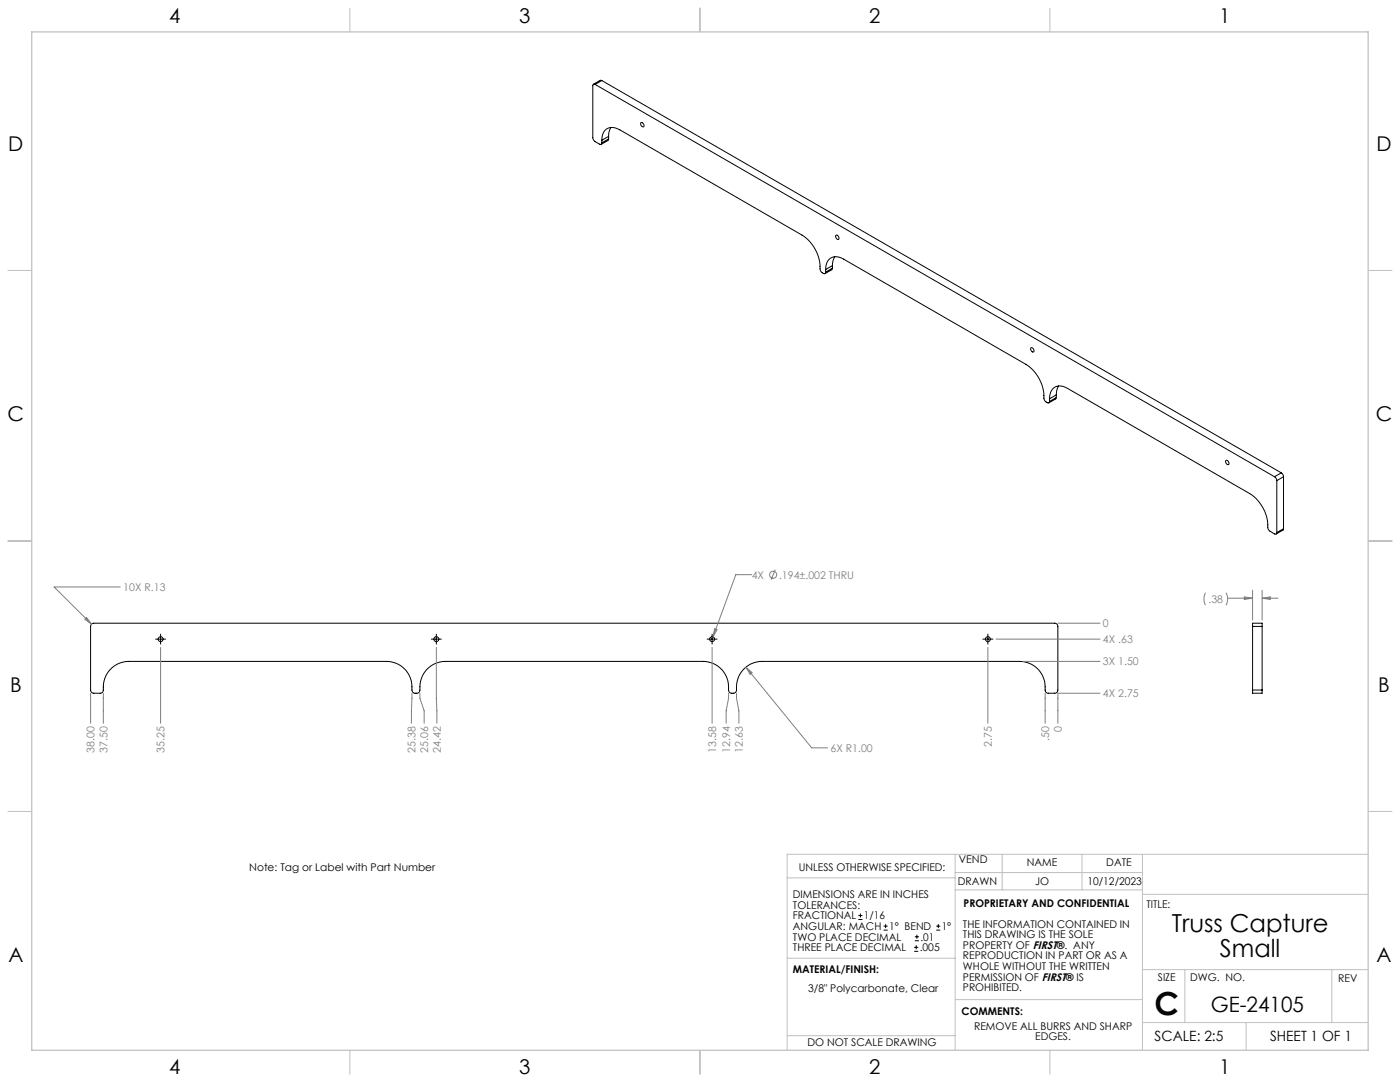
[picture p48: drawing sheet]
<svg xmlns="http://www.w3.org/2000/svg" width="559mm" height="432mm" viewBox="0 0 559 432" stroke-linecap="round" stroke-linejoin="round" font-family="sans-serif">
<defs><g id="words">
<text font-size="12.7" x="460.9" y="405.2">C</text>
<g font-size="9.9">
<text x="467.7" y="372">Truss Capture</text>
<text x="486.9" y="381.9">Small</text>
</g>
<text font-size="8.5" x="483.2" y="404">GE-24105</text>
<g font-size="8.1">
<text x="67.6" y="9.3">4</text>
<text x="207.3" y="9.3">3</text>
<text x="347" y="9.3">2</text>
<text x="486.7" y="9.3">1</text>
<text x="3.3" y="60.1">D</text>
<text x="549.4" y="60.1">D</text>
<text x="3" y="168">C</text>
<text x="549.1" y="168">C</text>
<text x="4" y="276">B</text>
<text x="550.1" y="276">B</text>
<text x="3.3" y="383.9">A</text>
<text x="549.4" y="383.9">A</text>
<text x="67.6" y="428.4">4</text>
<text x="207.3" y="428.4">3</text>
<text x="347" y="428.4">2</text>
<text x="486.7" y="428.4">1</text>
</g>
<g font-size="5.6">
<text x="460.9" y="415.2">SCALE: 2:5</text>
<text x="507" y="415.2">SHEET 1 OF 1</text>
</g>
<g font-size="4.2" fill="#808080">
<text x="300.1" y="230.9">4X</text>
<text x="310.9" y="230.9">.194±.002 THRU</text>
<text x="49.2" y="235.8">10X R.13</text>
<text x="482.4" y="240.6">.38</text>
<text x="440.2" y="250.3">0</text>
<text x="440.2" y="256.7">4X .63</text>
<text x="440.2" y="265.5">3X 1.50</text>
<text x="440.2" y="278.2">4X 2.75</text>
<text x="423.9" y="292.2" transform="rotate(-90 423.9 292.2)">0</text>
<text x="395.9" y="298" transform="rotate(-90 395.9 298)">2.75</text>
<text x="418.8" y="295.7" transform="rotate(-90 418.8 295.7)">.50</text>
<text x="37.8" y="300.4" transform="rotate(-90 37.8 300.4)">38.00</text>
<text x="42.9" y="300.4" transform="rotate(-90 42.9 300.4)">37.50</text>
<text x="65.7" y="300.4" transform="rotate(-90 65.7 300.4)">35.25</text>
<text x="165.8" y="300.4" transform="rotate(-90 165.8 300.4)">25.38</text>
<text x="170.9" y="300.4" transform="rotate(-90 170.9 300.4)">25.06</text>
<text x="176" y="300.4" transform="rotate(-90 176 300.4)">24.42</text>
<text x="285.9" y="300.4" transform="rotate(-90 285.9 300.4)">13.58</text>
<text x="291.5" y="300.4" transform="rotate(-90 291.5 300.4)">12.94</text>
<text x="296.6" y="300.4" transform="rotate(-90 296.6 300.4)">12.63</text>
<text x="331.5" y="300.1">6X R1.00</text>
</g>
<g font-size="4.2">
<text x="99.5" y="347.6">Note: Tag or Label with Part Number</text>
<text x="318.8" y="347.7">UNLESS OTHERWISE SPECIFIED:</text>
<text x="382.7" y="344.5">VEND</text>
<text x="409.9" y="345.7">NAME</text>
<text x="441.6" y="345.7">DATE</text>
<text x="382.3" y="353.3">DRAWN</text>
<text x="413.2" y="353.3">JO</text>
<text x="434" y="353.3">10/12/2023</text>
<text x="316.5" y="358.5">DIMENSIONS ARE IN INCHES</text>
<text x="316.5" y="362.7">TOLERANCES:</text>
<text x="384.6" y="361.9">PROPRIETARY AND CONFIDENTIAL</text>
<text x="457.6" y="362.3">TITLE:</text>
<text x="316.5" y="371.2">ANGULAR: MACH</text>
<text x="316.5" y="366.9">FRACTIONAL</text>
<text x="344.8" y="366.9">1/16</text>
<text x="354.9" y="371.2">1° BEND</text>
<text x="375.9" y="371.2">1°</text>
<text x="384.4" y="370.2">THE INFORMATION CONTAINED IN</text>
<text x="316.5" y="375.4">TWO PLACE DECIMAL</text>
<text x="367.4" y="375.4">.01</text>
<text x="384.4" y="374.4">THIS DRAWING IS THE SOLE</text>
<text x="316.5" y="379.6">THREE PLACE DECIMAL</text>
<text x="367.1" y="379.6">.005</text>
<text x="384.4" y="378.6">PROPERTY OF FIRST®. ANY</text>
<text x="384.4" y="382.9">REPRODUCTION IN PART OR AS A</text>
<text x="316.5" y="388.4">MATERIAL/FINISH:</text>
<text x="384.4" y="387.1">WHOLE WITHOUT THE WRITTEN</text>
<text x="322.6" y="395.8">3/8&quot; Polycarbonate, Clear</text>
<text x="384.4" y="391.3">PERMISSION OF FIRST® IS</text>
<text x="384.4" y="395.6">PROHIBITED.</text>
<text x="462.2" y="391.3">SIZE</text>
<text x="475.1" y="391.3">DWG. NO.</text>
<text x="534.1" y="391.8">REV</text>
<text x="383.8" y="405.1">COMMENTS:</text>
<text x="388.8" y="410.9">REMOVE ALL BURRS AND SHARP</text>
<text x="322.3" y="417.6">DO NOT SCALE DRAWING</text>
<text x="413.2" y="415.2">EDGES.</text>
</g>
</g></defs>
<g fill="none" stroke="#c0c0c0" stroke-width=".4">
<path d="M139.7 3.2v9.5M279.4 3.2v9.5M419.1 3.2v9.5M3.1 107.9h9.6M546.1 107.9h9.5M3.1 215.9h9.6M546.1 215.9h9.5M3.1 323.8h9.6M546.1 323.8h9.5M314.2 350.3h67M381.2 340.9v78.2M381.2 355.1h74.8"/>
<path d="M381.2 348.2h74.8M400 340.9v14.2M431.9 340.9v14.2M456 340.9v78.2M456 356.9h90.1M546.1 340.9h-231.9v78.2M314.2 382.4h67.2M381.2 398.9h74.8M456 387h90.1M472.9 387v21.1M531.6 387v21.1M139.7 419.1v9.6"/>
<path d="M279.4 419.1v9.6M314.2 413.3h67M419.1 419.1v9.6M456 408.1h90.1M497.4 408.1v11"/>
</g>
<path d="M12.7 12.7h533.4v406.4h-533.4z" fill="none" stroke="#c0c0c0" stroke-width=".5"/>
<g fill="none" stroke="#000" stroke-width=".4">
<path d="M237.5 33.7a.56 .56 0 0 0-.6-.1 .56 .56 0 0 0-.3 .6v20.8l.6 1.2 2.1 1.3a.54 .54 0 0 0 .7 .1 .54 .54 0 0 0 .2-.6M237.5 33.7l271.2 156.6M240.2 32.1h-.6l-2.7 1.5M240.2 32.1l-2.7 1.6M240.2 32.1l271.2 156.6M240.2 56a4.4 4.4 0 0 1 2.1-4.7 4.4 4.4 0 0 1 5.1 .5l72.7 42a16.6 16.6 0 0 1 7.4 14.2l1.2 1.1a.53 .53 0 0 0 .6 .1 .53 .53 0 0 0 .3-.6M240.2 56v1M242.9 55.5l-.3 .6-2.6 1.5M242.9 54.4l-2.7 1.6M242.9 55.5l-2.7 1.5M242.9 54.4v1.1M243.8 50.9l-.7 1.7-.2 1.8"/>
<path d="M255.9 48.9a1.03 1.03 0 0 1 1 .6 1.03 1.03 0 0 1-.3 1.2l-.7-.6zM333.7 93.8a1.02 1.02 0 0 1 1 .7 1.02 1.02 0 0 1-.2 1.1l-.9-1zM329.6 107.6a4.4 4.4 0 0 1 2.1-4.7 4.4 4.4 0 0 1 5.1 .5l72.7 42a16.6 16.6 0 0 1 7.3 14.2l.4 .6a1.19 1.19 0 0 0 1.6 .5l.1-.5M329.6 107.6v1M332.2 107l-.2 .6-2.7 1.6M332.2 106l-2.6 1.6M332.2 107l-2.6 1.6M332.2 106v1M333.2 102.4l-.7 1.7-.3 1.9M411.6 138.8a.99 .99 0 0 1 1 .6 .99 .99 0 0 1-.3 1.1l-.7-.6-.3-.7zM418.9 159.1a4.4 4.4 0 0 1 2.1-4.6 4.4 4.4 0 0 1 5.1 .5l72.7 42a16.3 16.3 0 0 1 7.4 14.1l.6 .8 1.9 1.2a.58 .58 0 0 0 .6 0 .58 .58 0 0 0 .3-.6M418.9 159.1v1.1"/>
<path d="M421.6 158.6l-.1 .5-2.9 1.7M421.6 157.6l-2.7 1.5M421.6 158.6l-2.7 1.6M421.6 157.6v1M422.6 154l-.8 1.7-.2 1.9M489.4 183.7a1.01 1.01 0 0 1 1 .6 1.01 1.01 0 0 1-.3 1.2l-.9-1zM508.7 190.3l.5 .4 .4 1.1M509.6 191.8v20.7M511.4 188.7l.7 .7 .2 .9M511.4 188.7l-2.7 1.6M512.3 190.3l-2.7 1.5M512.3 190.3v20.7"/>
<path d="M512.3 211l-.1 .5-2.9 1.6M512.3 211l-2.7 1.5M36.4 249.3l1-.6h383.6a1.26 1.26 0 0 1 1.2 1.3v25.4a1.21 1.21 0 0 1-1.2 1.2h-2.6a1.26 1.26 0 0 1-1.2-1.2 10.3 10.3 0 0 0-10.2-11.5h-102.9a10.6 10.6 0 0 0-10.2 12 1.67 1.67 0 0 1-1.7 .8 1.67 1.67 0 0 1-1.4-1.3 10.3 10.3 0 0 0-10.2-11.5h-102.8a10.6 10.6 0 0 0-10.3 12 1.67 1.67 0 0 1-1.7 .8 1.67 1.67 0 0 1-1.4-1.3 10.3 10.3 0 0 0-10.1-11.5h-102.9a10.6 10.6 0 0 0-10.3 12l-.9 .7h-2.8a1.26 1.26 0 0 1-1.2-1.2v-25.4zM62.1 255.1h4M64.1 253.1v4M172.2 255.1h4M174.2 253.1v4M282.3 255.1h3.9M284.2 253.1v4M392.3 255.1h4M394.3 253.1v4M500 250v-1.3h3.8v1.3"/>
<path d="M500 250h3.8M500 250v25.4M503.8 250v25.4M500 275.4v1.2h3.8v-1.2M500 275.4h3.8"/>
<circle cx="64.1" cy="255.1" r=".99"/>
<circle cx="174.2" cy="255.1" r=".99"/>
<circle cx="284.2" cy="255.1" r=".98"/>
<circle cx="394.3" cy="255.1" r=".98"/>
</g>
<g fill="none" stroke="#808080" stroke-width=".4">
<path d="M48 234.2h-26.4l14.9 14.9M300 229.3h-6.3l-9.1 24.8M309.4 227.4l-1.6 4M481.2 236.5l-.6 2.4 .6 2.6M489.4 236.5l.6 2.4-.6 2.6M490 238.7h10M496.6 238.2l3.4 .5-3.4 .5zM500 235.5v11.9M503.8 238.7l3.2-.5v1zM503.8 235.5v11.9M503.8 238.7h6.3M33.8 247.1l.7-.7 2 2.7z"/>
<path d="M64.1 258.3v30.3M174.2 258.3l.2 30.3M284.2 258.3v30.3M285.3 250.9l.9 .3-1.6 2.9zM394.3 258.3v30.3M397.6 255.1h41.5M422.2 248.7h16.9M36.2 276.6v12M41.2 276.6v12M164.4 276.6l-.2 12M167.6 276.6v2.1l1.7 5v4.9M290.8 276.6v2.1l-1 5v4.9"/>
<path d="M294 276.6v2.1l.9 5v4.9M297.7 266.2l2.5 2.3-.8 .6zM297.7 266.2l26.3 32.2h6.3M408.3 263.9h30.8M417.2 276.6v12M439.1 276.6h-16.9v12"/>
<circle cx="308.6" cy="229.4" r="1.42"/>
</g>
<path d="M285.3 250.9l-.7 3.2 1.6-2.9zM297.7 266.2l1.7 2.9 .8-.6zM34.5 246.4l-.7 .7 2.7 2zM496.6 238.2l3.4 .5-3.4 .5zM503.8 238.7l3.2-.5v1z" fill="#808080"/>
<g fill="none" stroke="#000" stroke-width=".4">
<path d="M342.6 367h1.6M342.6 365.4h1.6M343.4 364.6v1.5M352.7 371.2h1.6M352.7 369.6h1.6M353.5 368.8v1.6M364.9 379.7h1.6M364.9 378.1h1.6M365.2 375.4h1.6M365.2 373.8h1.6M365.7 377.3v1.5M366 373v1.6"/>
<path d="M373.7 371.2h1.6M373.7 369.6h1.6M374.5 368.8v1.6"/>
</g>
<use href="#words"/>
</svg>
